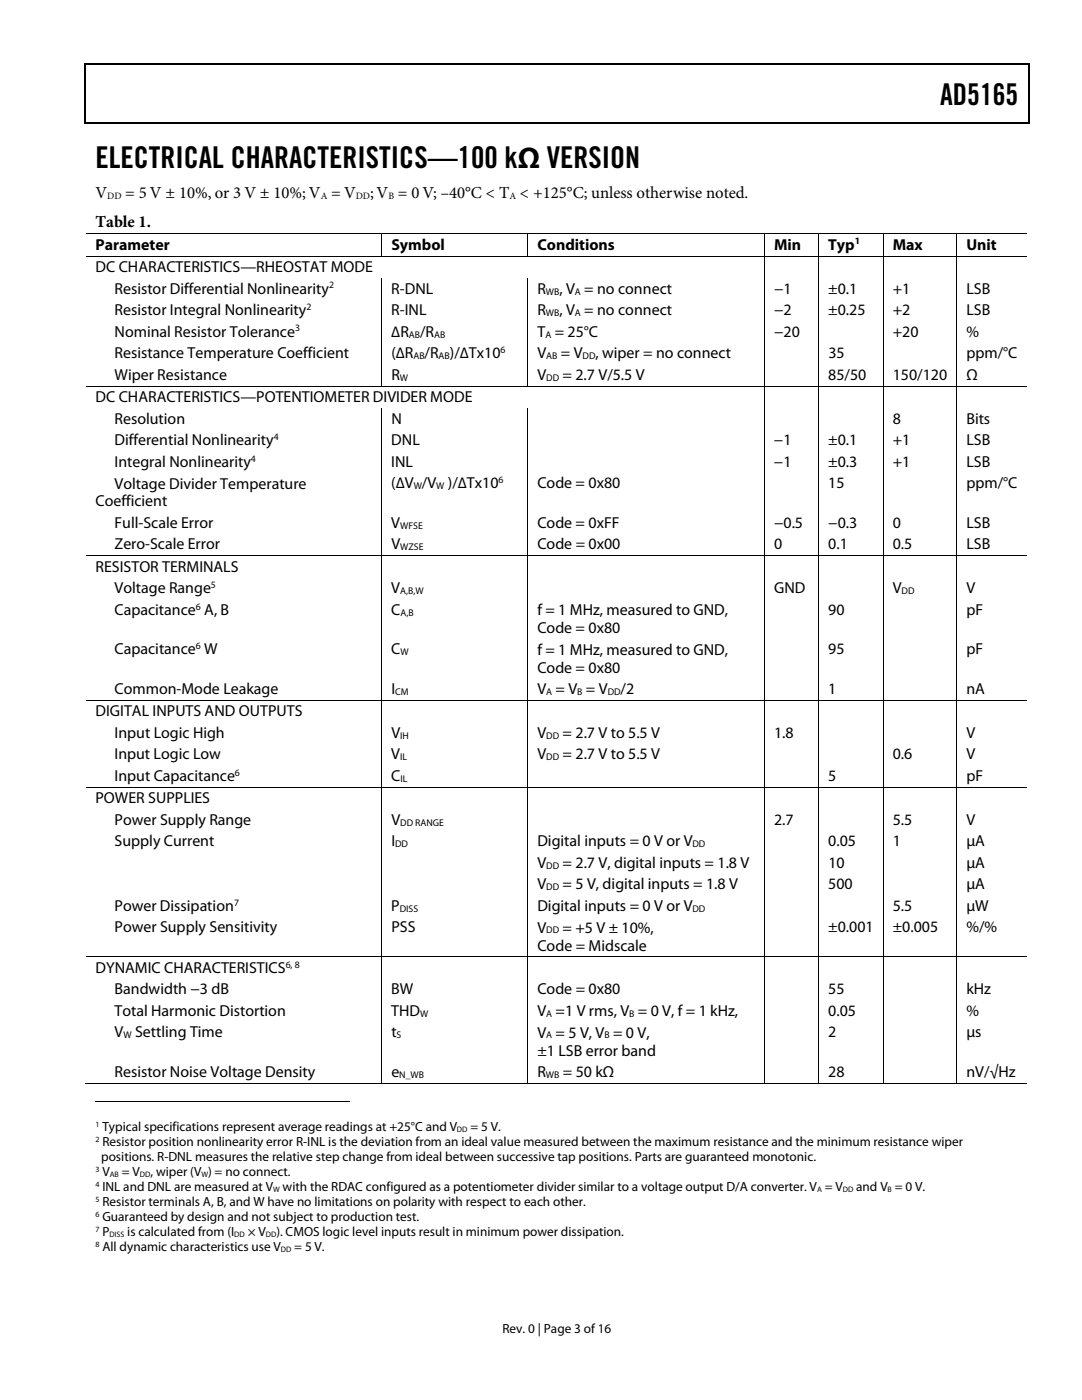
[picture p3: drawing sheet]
<svg xmlns="http://www.w3.org/2000/svg" width="216mm" height="279mm" viewBox="0 0 216 279" stroke-linecap="round" stroke-linejoin="round" font-family="sans-serif">
<defs><g id="words">
<g font-size="6">
<text x="187.6" y="21">AD5165</text>
<text x="19" y="33.6">ELECTRICAL CHARACTERISTICS—100 kΩ VERSION</text>
</g>
<g font-size="3.3">
<text x="19" y="39.6">V</text>
<text x="25" y="39.6">= 5 V ± 10%, or 3 V ± 10%; V = V</text>
<text x="73.8" y="39.6">; V = 0 V; –40°C &lt; T &lt; +125°C; unless otherwise noted.</text>
<text x="19" y="45.3">Table 1.</text>
</g>
<g font-size="3.2">
<text x="19" y="49.8">Parameter</text>
<text x="78.1" y="49.8">Symbol</text>
<text x="107.2" y="49.8">Conditions</text>
<text x="154.4" y="49.8">Min</text>
<text x="165.3" y="49.8">Typ</text>
<text x="178.1" y="49.8">Max</text>
<text x="192.8" y="49.8">Unit</text>
<text x="19" y="54.3">DC CHARACTERISTICS—RHEOSTAT MODE</text>
<text x="22.9" y="58.6">Resistor Differential Nonlinearity</text>
<text x="78.1" y="58.6">R-DNL</text>
<text x="107.2" y="58.6">R</text>
<text x="111.6" y="58.6">, V = no connect</text>
<text x="154.5" y="58.6">−1</text>
<text x="165.3" y="58.6">±0.1</text>
<text x="178.1" y="58.6">+1</text>
<text x="192.8" y="58.6">LSB</text>
<text x="22.9" y="62.9">Resistor Integral Nonlinearity</text>
<text x="78.1" y="62.9">R-INL</text>
<text x="107.2" y="62.9">R</text>
<text x="111.6" y="62.9">, V = no connect</text>
<text x="154.5" y="62.9">−2</text>
<text x="165.3" y="62.9">±0.25</text>
<text x="178.1" y="62.9">+2</text>
<text x="192.8" y="62.9">LSB</text>
<text x="22.9" y="67.2">Nominal Resistor Tolerance</text>
<text x="22.9" y="71.5">Resistance Temperature Coefficient</text>
<text x="78.1" y="67.2">∆R</text>
<text x="78.1" y="71.5">(∆R /R</text>
<text x="83.8" y="67.2">/R</text>
<text x="89.8" y="71.5">)/∆Tx10</text>
<text x="107.2" y="67.2">T = 25°C</text>
<text x="107.2" y="71.5">V</text>
<text x="111.9" y="71.5">= V</text>
<text x="118.8" y="71.5">, wiper = no connect</text>
<text x="154.5" y="67.2">−20</text>
<text x="165.3" y="71.5">35</text>
<text x="178.1" y="67.2">+20</text>
<text x="192.8" y="67.2">%</text>
<text x="192.8" y="71.5">ppm/°C</text>
<text x="22.9" y="75.8">Wiper Resistance</text>
<text x="78.1" y="75.8">R</text>
<text x="107.2" y="75.8">V</text>
<text x="112.3" y="75.8">= 2.7 V/5.5 V</text>
<text x="165.3" y="75.8">85/50</text>
<text x="178.1" y="75.8">150/120</text>
<text x="192.8" y="75.8">Ω</text>
<text x="19" y="80.3">DC CHARACTERISTICS—POTENTIOMETER DIVIDER MODE</text>
<text x="22.9" y="84.6">Resolution</text>
<text x="22.9" y="88.9">Differential Nonlinearity</text>
<text x="78.1" y="88.9">DNL</text>
<text x="78.1" y="84.6">N</text>
<text x="154.4" y="88.9">−1</text>
<text x="165.3" y="88.9">±0.1</text>
<text x="178.1" y="88.9">+1</text>
<text x="178.1" y="84.6">8</text>
<text x="192.8" y="88.9">LSB</text>
<text x="192.8" y="84.6">Bits</text>
<text x="22.9" y="93.2">Integral Nonlinearity</text>
<text x="78.1" y="93.2">INL</text>
<text x="154.4" y="93.2">−1</text>
<text x="165.3" y="93.2">±0.3</text>
<text x="178.1" y="93.2">+1</text>
<text x="192.8" y="93.2">LSB</text>
<text x="19" y="101.1">Coefficient</text>
<text x="22.9" y="97.5">Voltage Divider Temperature</text>
<text x="78.1" y="97.5">(∆V /V</text>
<text x="89.4" y="97.5">)/∆Tx10</text>
<text x="107.2" y="97.5">Code = 0x80</text>
<text x="165.3" y="97.5">15</text>
<text x="192.8" y="97.5">ppm/°C</text>
<text x="22.9" y="105.3">Full-Scale Error</text>
<text x="78.1" y="105.3">V</text>
<text x="107.2" y="105.3">Code = 0xFF</text>
<text x="154.5" y="105.3">−0.5</text>
<text x="165.3" y="105.3">−0.3</text>
<text x="178.1" y="105.3">0</text>
<text x="192.8" y="105.3">LSB</text>
<text x="22.9" y="109.6">Zero-Scale Error</text>
<text x="78.1" y="109.6">V</text>
<text x="107.2" y="109.6">Code = 0x00</text>
<text x="154.5" y="109.6">0</text>
<text x="165.3" y="109.6">0.1</text>
<text x="178.1" y="109.6">0.5</text>
<text x="192.8" y="109.6">LSB</text>
<text x="19" y="114.1">RESISTOR TERMINALS</text>
<text x="22.9" y="118.4">Voltage Range</text>
<text x="78.1" y="118.4">V</text>
<text x="154.5" y="118.4">GND</text>
<text x="178.1" y="118.4">V</text>
<text x="192.8" y="118.4">V</text>
<text x="22.9" y="122.7">Capacitance A, B</text>
<text x="78.1" y="122.7">C</text>
<text x="107.2" y="122.7">f = 1 MHz, measured to GND,</text>
<text x="165.3" y="122.7">90</text>
<text x="192.8" y="122.7">pF</text>
<text x="22.9" y="130.6">Capacitance W</text>
<text x="78.1" y="130.6">C</text>
<text x="107.2" y="126.3">Code = 0x80</text>
<text x="107.2" y="130.6">f = 1 MHz, measured to GND,</text>
<text x="165.3" y="130.6">95</text>
<text x="192.8" y="130.6">pF</text>
<text x="107.2" y="134.2">Code = 0x80</text>
<text x="19" y="143">DIGITAL INPUTS AND OUTPUTS</text>
<text x="22.9" y="138.5">Common-Mode Leakage</text>
<text x="78.1" y="138.5">I</text>
<text x="107.2" y="138.5">V = V = V</text>
<text x="123.8" y="138.5">/2</text>
<text x="165.3" y="138.5">1</text>
<text x="192.8" y="138.5">nA</text>
<text x="22.9" y="147.3">Input Logic High</text>
<text x="78.1" y="147.3">V</text>
<text x="107.2" y="147.3">V</text>
<text x="112.3" y="147.3">= 2.7 V to 5.5 V</text>
<text x="154.5" y="147.3">1.8</text>
<text x="192.8" y="147.3">V</text>
<text x="22.9" y="155.9">Input Capacitance</text>
<text x="22.9" y="151.6">Input Logic Low</text>
<text x="78.1" y="151.6">V</text>
<text x="78.1" y="155.9">C</text>
<text x="107.2" y="151.6">V</text>
<text x="112.3" y="151.6">= 2.7 V to 5.5 V</text>
<text x="165.3" y="155.9">5</text>
<text x="178.1" y="151.6">0.6</text>
<text x="192.8" y="155.9">pF</text>
<text x="192.8" y="151.6">V</text>
<text x="19" y="160.3">POWER SUPPLIES</text>
<text x="22.9" y="164.6">Power Supply Range</text>
<text x="78.1" y="164.6">V</text>
<text x="154.5" y="164.6">2.7</text>
<text x="178.1" y="164.6">5.5</text>
<text x="192.8" y="164.6">V</text>
<text x="22.9" y="168.9">Supply Current</text>
<text x="78.1" y="168.9">I</text>
<text x="107.2" y="173.2">V</text>
<text x="107.2" y="168.9">Digital inputs = 0 V or V</text>
<text x="112.3" y="173.2">= 2.7 V, digital inputs = 1.8 V</text>
<text x="165.3" y="168.9">0.05</text>
<text x="165.3" y="173.2">10</text>
<text x="178.1" y="168.9">1</text>
<text x="192.8" y="168.9">µA</text>
<text x="192.8" y="173.2">µA</text>
<text x="107.2" y="177.5">V</text>
<text x="112.3" y="177.5">= 5 V, digital inputs = 1.8 V</text>
<text x="165.3" y="177.5">500</text>
<text x="192.8" y="177.5">µA</text>
<text x="22.9" y="181.8">Power Dissipation</text>
<text x="78.1" y="181.8">P</text>
<text x="107.2" y="181.8">Digital inputs = 0 V or V</text>
<text x="178.1" y="181.8">5.5</text>
<text x="192.8" y="181.8">µW</text>
<text x="22.9" y="186.1">Power Supply Sensitivity</text>
<text x="78.1" y="186.1">PSS</text>
<text x="107.2" y="186.1">V</text>
<text x="107.2" y="189.7">Code = Midscale</text>
<text x="112.3" y="186.1">= +5 V ± 10%,</text>
<text x="165.3" y="186.1">±0.001</text>
<text x="178.1" y="186.1">±0.005</text>
<text x="192.8" y="186.1">%/%</text>
<text x="19" y="194.2">DYNAMIC CHARACTERISTICS</text>
<text x="22.9" y="202.8">Total Harmonic Distortion</text>
<text x="22.9" y="198.5">Bandwidth −3 dB</text>
<text x="78.1" y="202.8">THD</text>
<text x="78.1" y="198.5">BW</text>
<text x="107.2" y="198.5">Code = 0x80</text>
<text x="107.2" y="202.8">V =1 V rms, V = 0 V, f = 1 kHz,</text>
<text x="165.3" y="198.5">55</text>
<text x="165.3" y="202.8">0.05</text>
<text x="192.8" y="198.5">kHz</text>
<text x="192.8" y="202.8">%</text>
<text x="22.9" y="207.1">V</text>
<text x="26.9" y="207.1">Settling Time</text>
<text x="78.1" y="207.1">t</text>
<text x="107.2" y="207.1">V = 5 V, V = 0 V,</text>
<text x="165.3" y="207.1">2</text>
<text x="192.8" y="207.1">µs</text>
<text x="22.9" y="214.9">Resistor Noise Voltage Density</text>
<text x="78.1" y="214.9">e</text>
<text x="107.2" y="214.9">R</text>
<text x="107.2" y="210.7">±1 LSB error band</text>
<text x="112.3" y="214.9">= 50 kΩ</text>
<text x="165.3" y="214.9">28</text>
<text x="192.8" y="214.9">nV/√Hz</text>
</g>
<g font-size="2.6">
<text x="20.4" y="225.7">Typical specifications represent average readings at +25°C and V</text>
<text x="93.9" y="225.7">= 5 V.</text>
<text x="20.2" y="231.7">positions. R-DNL measures the relative step change from ideal between successive tap positions. Parts are guaranteed monotonic.</text>
<text x="20.4" y="228.7">Resistor position nonlinearity error R-INL is the deviation from an ideal value measured between the maximum resistance and the minimum resistance wiper</text>
<text x="20.4" y="237.7">INL and DNL are measured at V</text>
<text x="20.4" y="234.7">V</text>
<text x="24.3" y="234.7">= V</text>
<text x="30" y="234.7">, wiper (V ) = no connect.</text>
<text x="56.4" y="237.7">with the RDAC configured as a potentiometer divider similar to a voltage output D/A converter. V = V</text>
<text x="170.9" y="237.7">and V = 0 V.</text>
<text x="20.4" y="243.7">Guaranteed by design and not subject to production test.</text>
<text x="20.4" y="240.7">Resistor terminals A, B, and W have no limitations on polarity with respect to each other.</text>
<text x="20.4" y="249.7">All dynamic characteristics use V</text>
<text x="20.4" y="246.7">P</text>
<text x="25.4" y="246.7">is calculated from (I</text>
<text x="49.4" y="246.7">× V</text>
<text x="55.1" y="246.7">). CMOS logic level inputs result in minimum power dissipation.</text>
<text x="58.7" y="249.7">= 5 V.</text>
<text x="100.3" y="266">Rev. 0 | Page 3 of 16</text>
</g>
<g font-size="1.9">
<text x="21.4" y="39.8">DD</text>
<text x="64" y="39.8">A</text>
<text x="71" y="39.8">DD</text>
<text x="77.5" y="39.8">B</text>
<text x="101.6" y="39.8">A</text>
<text x="170.6" y="48.8">1</text>
<text x="65.7" y="57.6">2</text>
<text x="108.9" y="58.8">WB</text>
<text x="114.7" y="58.8">A</text>
<text x="61.1" y="61.8">2</text>
<text x="108.9" y="63.1">WB</text>
<text x="114.7" y="63.1">A</text>
<text x="58.9" y="66.1">3</text>
<text x="81.6" y="67.4">AB</text>
<text x="82.5" y="71.7">AB</text>
<text x="86.6" y="67.4">AB</text>
<text x="87.5" y="71.7">AB</text>
<text x="99.9" y="70.4">6</text>
<text x="108.8" y="67.4">A</text>
<text x="109" y="71.7">AB</text>
<text x="116.2" y="71.7">DD</text>
<text x="79.8" y="76">W</text>
<text x="109" y="76">DD</text>
<text x="54.6" y="87.8">4</text>
<text x="50.1" y="92.1">4</text>
<text x="82.6" y="97.6">W</text>
<text x="87.1" y="97.6">W</text>
<text x="99.5" y="96.4">6</text>
<text x="79.9" y="105.5">WFSE</text>
<text x="79.9" y="109.8">WZSE</text>
<text x="42.1" y="117.4">5</text>
<text x="79.9" y="118.6">A,B,W</text>
<text x="179.9" y="118.6">DD</text>
<text x="39.1" y="121.7">6</text>
<text x="79.9" y="122.9">A,B</text>
<text x="39.1" y="129.5">6</text>
<text x="79.9" y="130.8">W</text>
<text x="78.8" y="138.7">CM</text>
<text x="109" y="138.7">A</text>
<text x="115.2" y="138.7">B</text>
<text x="121.3" y="138.7">DD</text>
<text x="79.9" y="147.4">IH</text>
<text x="109" y="147.4">DD</text>
<text x="46.9" y="154.8">6</text>
<text x="79.9" y="151.7">IL</text>
<text x="109" y="151.7">DD</text>
<text x="79.9" y="156">IL</text>
<text x="79.9" y="164.8">DD RANGE</text>
<text x="78.8" y="169.1">DD</text>
<text x="109" y="173.4">DD</text>
<text x="138.2" y="169.1">DD</text>
<text x="109" y="177.7">DD</text>
<text x="46.7" y="180.7">7</text>
<text x="79.8" y="182">DISS</text>
<text x="138.2" y="182">DD</text>
<text x="109" y="186.3">DD</text>
<text x="57" y="193.1">6, 8</text>
<text x="83.8" y="202.9">W</text>
<text x="109" y="202.9">A</text>
<text x="125.5" y="202.9">B</text>
<text x="24.6" y="207.2">W</text>
<text x="79.1" y="207.2">S</text>
<text x="109" y="207.2">A</text>
<text x="120.6" y="207.2">B</text>
<text x="79.7" y="215.1">N_WB</text>
<text x="108.9" y="215.1">WB</text>
</g>
<g font-size="1.6">
<text x="19" y="224.9">1</text>
<text x="19" y="227.8">2</text>
<text x="91.2" y="225.9">DD</text>
<text x="19" y="233.8">3</text>
<text x="19" y="236.8">4</text>
<text x="19" y="239.8">5</text>
<text x="21.9" y="234.9">AB</text>
<text x="27.9" y="234.9">DD</text>
<text x="40.2" y="234.9">W</text>
<text x="54.5" y="237.9">W</text>
<text x="163" y="237.9">A</text>
<text x="168.2" y="237.9">DD</text>
<text x="177.1" y="237.9">B</text>
<text x="19" y="242.8">6</text>
<text x="19" y="245.8">7</text>
<text x="19" y="248.8">8</text>
<text x="21.8" y="246.8">DISS</text>
<text x="46.7" y="246.8">DD</text>
<text x="53" y="246.8">DD</text>
<text x="56" y="249.9">DD</text>
</g>
</g></defs>
<path d="M16.9 12.7h.2v1h-.2zM205.1 12.7h.3v1h-.3zM205.1 12.7h.3v.3h-.3zM205.1 24.4h.3v.3h-.3z" fill="#000"/>
<path d="M16.9 12.8h188.2M17 13.7v11M205.2 13.7v11M16.9 24.5h188.2" fill="none" stroke="#000" stroke-width=".25"/>
<g fill="none" stroke="#000" stroke-width=".2">
<path d="M17.1 46.6h187.7M17.1 51.1h187.7M76.2 46.7v4.3M76.2 55.5v21.5M105.3 46.7v4.3M105.3 55.5v21.5M152.5 46.7v4.3M152.5 51.2v25.8M163.4 46.7v4.3M163.4 51.2v25.8M176.2 46.7v4.3M176.2 51.2v25.8"/>
<path d="M190.9 46.7v4.3M190.9 51.2v25.8M17.1 77.1h187.7M152.5 77.2v33.6M163.4 77.2v33.6M176.2 77.2v33.6M190.9 77.2v33.6M76.2 81.5v29.3M105.3 81.5v29.3M17.1 110.9h187.7M76.2 111v28.7M105.3 111v28.7"/>
<path d="M152.5 111v28.7M163.4 111v28.7M176.2 111v28.7M190.9 111v28.7M17.1 139.8h187.7M76.2 139.8v17.2M105.3 139.8v17.2M152.5 139.8v17.2M163.4 139.8v17.2M176.2 139.8v17.2M190.9 139.8v17.2M17.1 157.1h187.7"/>
<path d="M76.2 157.2v33.7M105.3 157.2v33.7M152.5 157.2v33.7M163.4 157.2v33.7M176.2 157.2v33.7M190.9 157.2v33.7M17.1 191h187.7M76.2 191.1v25.2M105.3 191.1v25.2M152.5 191.1v25.2M163.4 191.1v25.2M176.2 191.1v25.2"/>
<path d="M190.9 191.1v25.2M16.9 216.2h59.2M19 219.8h50.8M76.3 216.2h28.9M105.4 216.2h47.1M152.6 216.2h10.7M163.4 216.2h12.7M176.3 216.2h14.5M191 216.2h14"/>
</g>
<use href="#words"/>
</svg>
